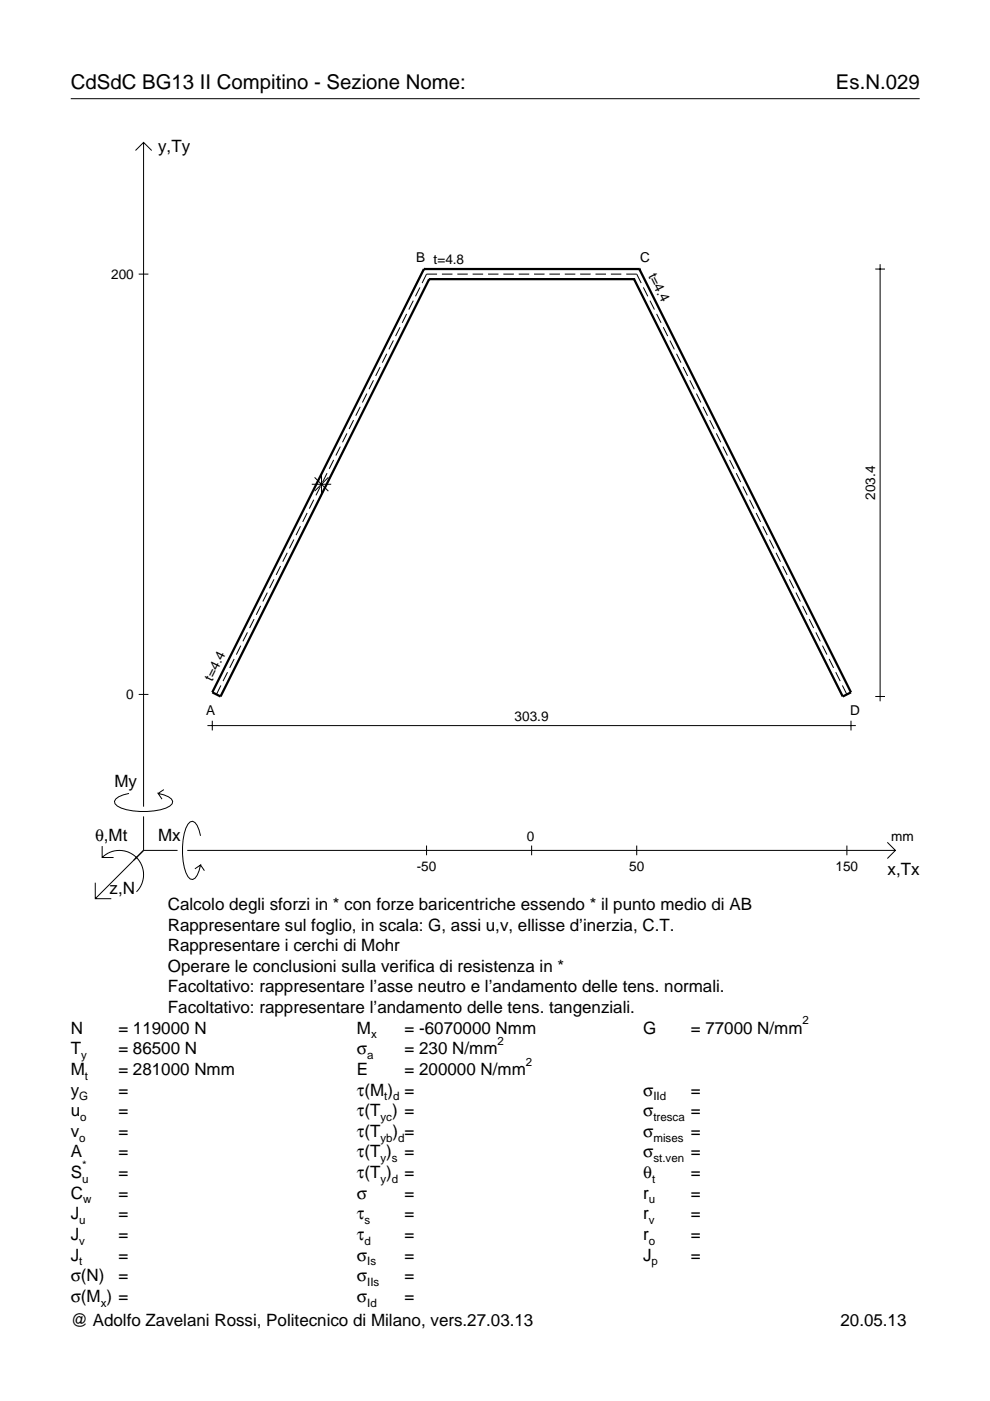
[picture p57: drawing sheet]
<svg xmlns="http://www.w3.org/2000/svg" width="210mm" height="297mm" viewBox="0 0 210 297" stroke-linecap="round" stroke-linejoin="round" font-family="sans-serif">
<defs><g id="words">
<g font-size="4.3">
<text x="15" y="18.9">CdSdC BG13 II Compitino - Sezione Nome:</text>
<text x="177.2" y="18.9">Es.N.029</text>
</g>
<g font-size="3.6">
<text x="33.5" y="32.3">y,Ty</text>
<text x="24.3" y="166.9">My</text>
<text x="20.1" y="178.2">θ,Mt</text>
<text x="33.5" y="178.2">Mx</text>
<text x="188.2" y="185.5">x,Tx</text>
<text x="23.2" y="189.6">z,N</text>
<text x="35.6" y="192.9">Calcolo degli sforzi in * con forze baricentriche essendo * il punto medio di AB</text>
<text x="35.6" y="197.3">Rappresentare sul foglio, in scala: G, assi u,v, ellisse d’inerzia, C.T.</text>
<text x="35.6" y="201.7">Rappresentare i cerchi di Mohr</text>
<text x="35.6" y="206">Operare le conclusioni sulla verifica di resistenza in *</text>
<text x="35.6" y="210.4">Facoltativo: rappresentare l’asse neutro e l’andamento delle tens. normali.</text>
<text x="35.6" y="214.8">Facoltativo: rappresentare l’andamento delle tens. tangenziali.</text>
<text x="15" y="219.2">N</text>
<text x="25.1" y="219.2">= 119000 N</text>
<text x="75.7" y="219.2">M</text>
<text x="85.8" y="219.2">= -6070000 Nmm</text>
<text x="136.4" y="219.2">G</text>
<text x="146.5" y="219.2">= 77000 N/mm</text>
<text x="15" y="227.9">M</text>
<text x="15" y="223.5">T</text>
<text x="25.1" y="227.9">= 281000 Nmm</text>
<text x="25.1" y="223.5">= 86500 N</text>
<text x="75.7" y="223.5">σ</text>
<text x="75.7" y="227.9">E</text>
<text x="85.8" y="223.5">= 230 N/mm</text>
<text x="85.8" y="227.9">= 200000 N/mm</text>
<text x="15" y="232.3">y</text>
<text x="25.1" y="232.3">=</text>
<text x="75.7" y="232.3">τ(M ) =</text>
<text x="136.4" y="232.3">σ</text>
<text x="146.5" y="232.3">=</text>
<text x="15" y="236.7">u</text>
<text x="25.1" y="236.7">=</text>
<text x="75.7" y="236.7">τ(T ) =</text>
<text x="136.4" y="236.7">σ</text>
<text x="146.5" y="236.7">=</text>
<text x="15" y="245.4">A</text>
<text x="15" y="241">v</text>
<text x="25.1" y="241">=</text>
<text x="25.1" y="245.4">=</text>
<text x="75.7" y="245.4">τ(T )</text>
<text x="75.7" y="241">τ(T</text>
<text x="83.3" y="241">) =</text>
<text x="85.8" y="245.4">=</text>
<text x="136.4" y="241">σ</text>
<text x="136.4" y="245.4">σ</text>
<text x="146.5" y="241">=</text>
<text x="146.5" y="245.4">=</text>
<text x="15" y="249.8">S</text>
<text x="25.1" y="249.8">=</text>
<text x="75.7" y="249.8">τ(T )</text>
<text x="85.8" y="249.8">=</text>
<text x="136.4" y="249.8">θ</text>
<text x="146.5" y="249.8">=</text>
<text x="15" y="254.2">C</text>
<text x="25.1" y="254.2">=</text>
<text x="75.7" y="254.2">σ</text>
<text x="85.8" y="254.2">=</text>
<text x="136.4" y="254.2">r</text>
<text x="146.5" y="254.2">=</text>
<text x="15" y="262.9">J</text>
<text x="15" y="258.5">J</text>
<text x="25.1" y="262.9">=</text>
<text x="25.1" y="258.5">=</text>
<text x="75.7" y="258.5">τ</text>
<text x="75.7" y="262.9">τ</text>
<text x="85.8" y="258.5">=</text>
<text x="85.8" y="262.9">=</text>
<text x="136.4" y="262.9">r</text>
<text x="136.4" y="258.5">r</text>
<text x="146.5" y="262.9">=</text>
<text x="146.5" y="258.5">=</text>
<text x="15" y="267.3">J</text>
<text x="25.1" y="267.3">=</text>
<text x="75.7" y="267.3">σ</text>
<text x="85.8" y="267.3">=</text>
<text x="136.4" y="267.3">J</text>
<text x="146.5" y="267.3">=</text>
<text x="15" y="271.7">σ(N)</text>
<text x="25.1" y="271.7">=</text>
<text x="75.7" y="271.7">σ</text>
<text x="85.8" y="271.7">=</text>
<text x="15" y="276">σ(M ) =</text>
<text x="15" y="281.2">@ Adolfo Zavelani Rossi, Politecnico di Milano, vers.27.03.13</text>
<text x="75.7" y="276">σ</text>
<text x="85.8" y="276">=</text>
<text x="178.2" y="281.2">20.05.13</text>
</g>
<g font-size="2.9">
<text x="23.6" y="59.1">200</text>
<text x="88.2" y="55.5">B t=4.8</text>
<text x="135.7" y="55.5">C</text>
<text x="137.4" y="58.4" transform="rotate(63 137.4 58.4)">t=4.4</text>
<text x="185.6" y="106" transform="rotate(-90 185.6 106)">203.4</text>
<text x="26.8" y="148.2">0</text>
<text x="45" y="144.5" transform="rotate(-63 45 144.5)">t=4.4</text>
<text x="43.7" y="151.6">A</text>
<text x="109.1" y="152.8">303.9</text>
<text x="180.2" y="151.6">D</text>
<text x="111.7" y="178.2">0</text>
<text x="189" y="178.2">mm</text>
<text x="88.4" y="184.7">-50</text>
<text x="133.4" y="184.7">50</text>
<text x="177.2" y="184.7">150</text>
</g>
<g font-size="2.4">
<text x="78.7" y="220.2">x</text>
<text x="105.5" y="221.5">2</text>
<text x="170.2" y="217.2">2</text>
<text x="17.2" y="224.5">y</text>
<text x="77.9" y="224.5">a</text>
<text x="111.5" y="225.9">2</text>
<text x="16.8" y="233.3">G</text>
<text x="18" y="228.9">t</text>
<text x="81.5" y="233.3">t d</text>
<text x="138.5" y="233.3">IId</text>
<text x="17" y="237.7">o</text>
<text x="80.7" y="237.7">yc</text>
<text x="138.5" y="237.7">tresca</text>
<text x="16.8" y="242">o</text>
<text x="80.7" y="242">yb d</text>
<text x="138.5" y="242">mises</text>
<text x="17.4" y="250.8">u</text>
<text x="17.4" y="247.8">*</text>
<text x="80.7" y="246.4">y s</text>
<text x="80.7" y="250.8">y d</text>
<text x="138.2" y="250.8">t</text>
<text x="138.5" y="246.4">st.ven</text>
<text x="17.6" y="255.2">w</text>
<text x="137.6" y="255.2">u</text>
<text x="16.8" y="263.9">v</text>
<text x="16.8" y="259.5">u</text>
<text x="77.3" y="259.5">s</text>
<text x="77.3" y="263.9">d</text>
<text x="137.6" y="263.9">o</text>
<text x="137.6" y="259.5">v</text>
<text x="16.8" y="268.3">t</text>
<text x="77.9" y="268.3">Is</text>
<text x="138.2" y="268.3">p</text>
<text x="77.9" y="272.7">IIs</text>
<text x="21.4" y="277">x</text>
<text x="77.9" y="277">Id</text>
</g>
</g></defs>
<g fill="none" stroke="#000" stroke-width=".21">
<path d="M15 20.9h180M28.7 31.9l1.7-1.7 1.8 1.7M30.4 30.2v140.8M29.4 58.1h2.1M92.7 58.1h-2.3l-.9 1.9M93.7 58.1h2.2M97 58.1h2.2M100.2 58.1h2.2M103.5 58.1h2.2M106.7 58.1h2.2M110 58.1h2.2M113.2 58.1h2.3"/>
<path d="M116.5 58.1h2.2M119.7 58.1h2.3M123 58.1h2.2M126.3 58.1h2.2M129.5 58.1h2.2M132.8 58.1h2.2l.9 1.9M185.6 57h2M186.6 56v92.7M80.6 77.8l-1 1.9M82 75l-.9 1.9M83.4 72.2l-.9 1.9M84.8 69.4l-.9 1.9"/>
<path d="M86.2 66.6l-.9 1.9M87.6 63.7l-.9 1.9M89 60.9l-.9 1.9M136.4 60.9l.9 1.9M137.8 63.7l1 1.9M139.2 66.6l1 1.9M140.6 69.4l1 1.9M142 72.2l1 1.9M143.4 75l1 1.9M144.8 77.8l1 1.9M70.7 97.5l-.9 1.9M72.2 94.7l-1 1.9"/>
<path d="M73.6 91.9l-1 1.9M75 89.1l-1 1.9M76.4 86.3l-1 1.8M77.8 83.4l-1 1.9M79.2 80.6l-1 1.9M146.2 80.6l1 1.9M147.7 83.4l.9 1.9M149.1 86.3l.9 1.8M150.5 89.1l.9 1.9M151.9 91.9l.9 1.9M153.3 94.7l.9 1.9M154.7 97.5l.9 1.9"/>
<path d="M60.9 117.2l-1 1.9M62.3 114.4l-.9 1.9M63.7 111.6l-.9 1.9M65.1 108.8l-.9 1.9M66.1 102.7h4.1M66.5 105.9l-.9 1.9M66.7 101.2l2.9 2.9M67.9 103.1l-.9 1.9M68.2 100.6v4.1M69.3 100.3l-.9 1.9M69.6 101.2l-2.9 2.9M156.1 100.3l.9 1.9"/>
<path d="M157.5 103.1l.9 1.9M158.9 105.9l1 1.9M160.3 108.8l1 1.9M161.7 111.6l1 1.9M163.1 114.4l1 1.9M164.5 117.2l1 1.9M49.6 139.7l-.9 1.9M51 136.9l-.9 1.9M52.5 134.1l-1 1.9M53.9 131.3l-1 1.9M55.3 128.5l-1 1.9M56.7 125.6l-1 1.9"/>
<path d="M58.1 122.8l-1 1.9M59.5 120l-1 1.9M165.9 120l1 1.9M167.4 122.8l.9 1.9M168.8 125.6l.9 1.9M170.2 128.5l.9 1.9M171.6 131.3l.9 1.9M173 134.1l.9 1.9M174.4 136.9l.9 1.9M175.8 139.7l.9 1.9M29.4 147.2h2.1M44 153.8h137.5"/>
<path d="M45 152.8v2.1M46.8 145.3l-.9 1.9M48.2 142.5l-.9 1.9M177.2 142.5l.9 1.9M178.6 145.3l1 1.9M180.4 152.8v2.1M185.6 147.7h2M21.7 179.4v2.4h2.4M27.3 168.2a3.6 3.6 0 0 0-3 1.7l.1 .5a5.6 5.6 0 0 0 3.8 1.5 13.4 13.4 0 0 0 7.8-1l.5-.5 .1-.5a3.6 3.6 0 0 0-3.1-1.7l.8 1.2M30.4 173.1v7.2M34.7 167.4l-1.2 .8M42.5 177.2a3.6 3.6 0 0 0-1.7-3.1l-.5 .2a5.7 5.7 0 0 0-1.5 3.7 13.3 13.3 0 0 0 1 7.9l.5 .5 .5 .1a3.6 3.6 0 0 0 1.7-3.1l-1.2 .8"/>
<path d="M90.4 179.3v2M112.7 179.3v2M135 179.3v2M179.6 179.3v2M188.1 178.6l1.7 1.7-1.7 1.7M20.2 187.2v3.3h3.4M21.7 181.8a5.1 5.1 0 0 1 7.2 0 5.1 5.1 0 0 1 0 7.3M30.4 180.3l-10.2 10.2M30.4 180.3h7.2M39.7 180.3h150.1M42.5 183.4l.8 1.2"/>
</g>
<path d="M89.9 57h.1M89.9 57l-44.9 89.8 1.8 .9 44.2-88.5M89.9 57h45.7M91 59.2h.1M91 59.2h43.4M134.4 59.2h.1M135.6 57h.1M135.6 57l44.8 89.8-1.7 .9-44.3-88.5" fill="none" stroke="#000" stroke-width=".48"/>
<use href="#words"/>
</svg>
